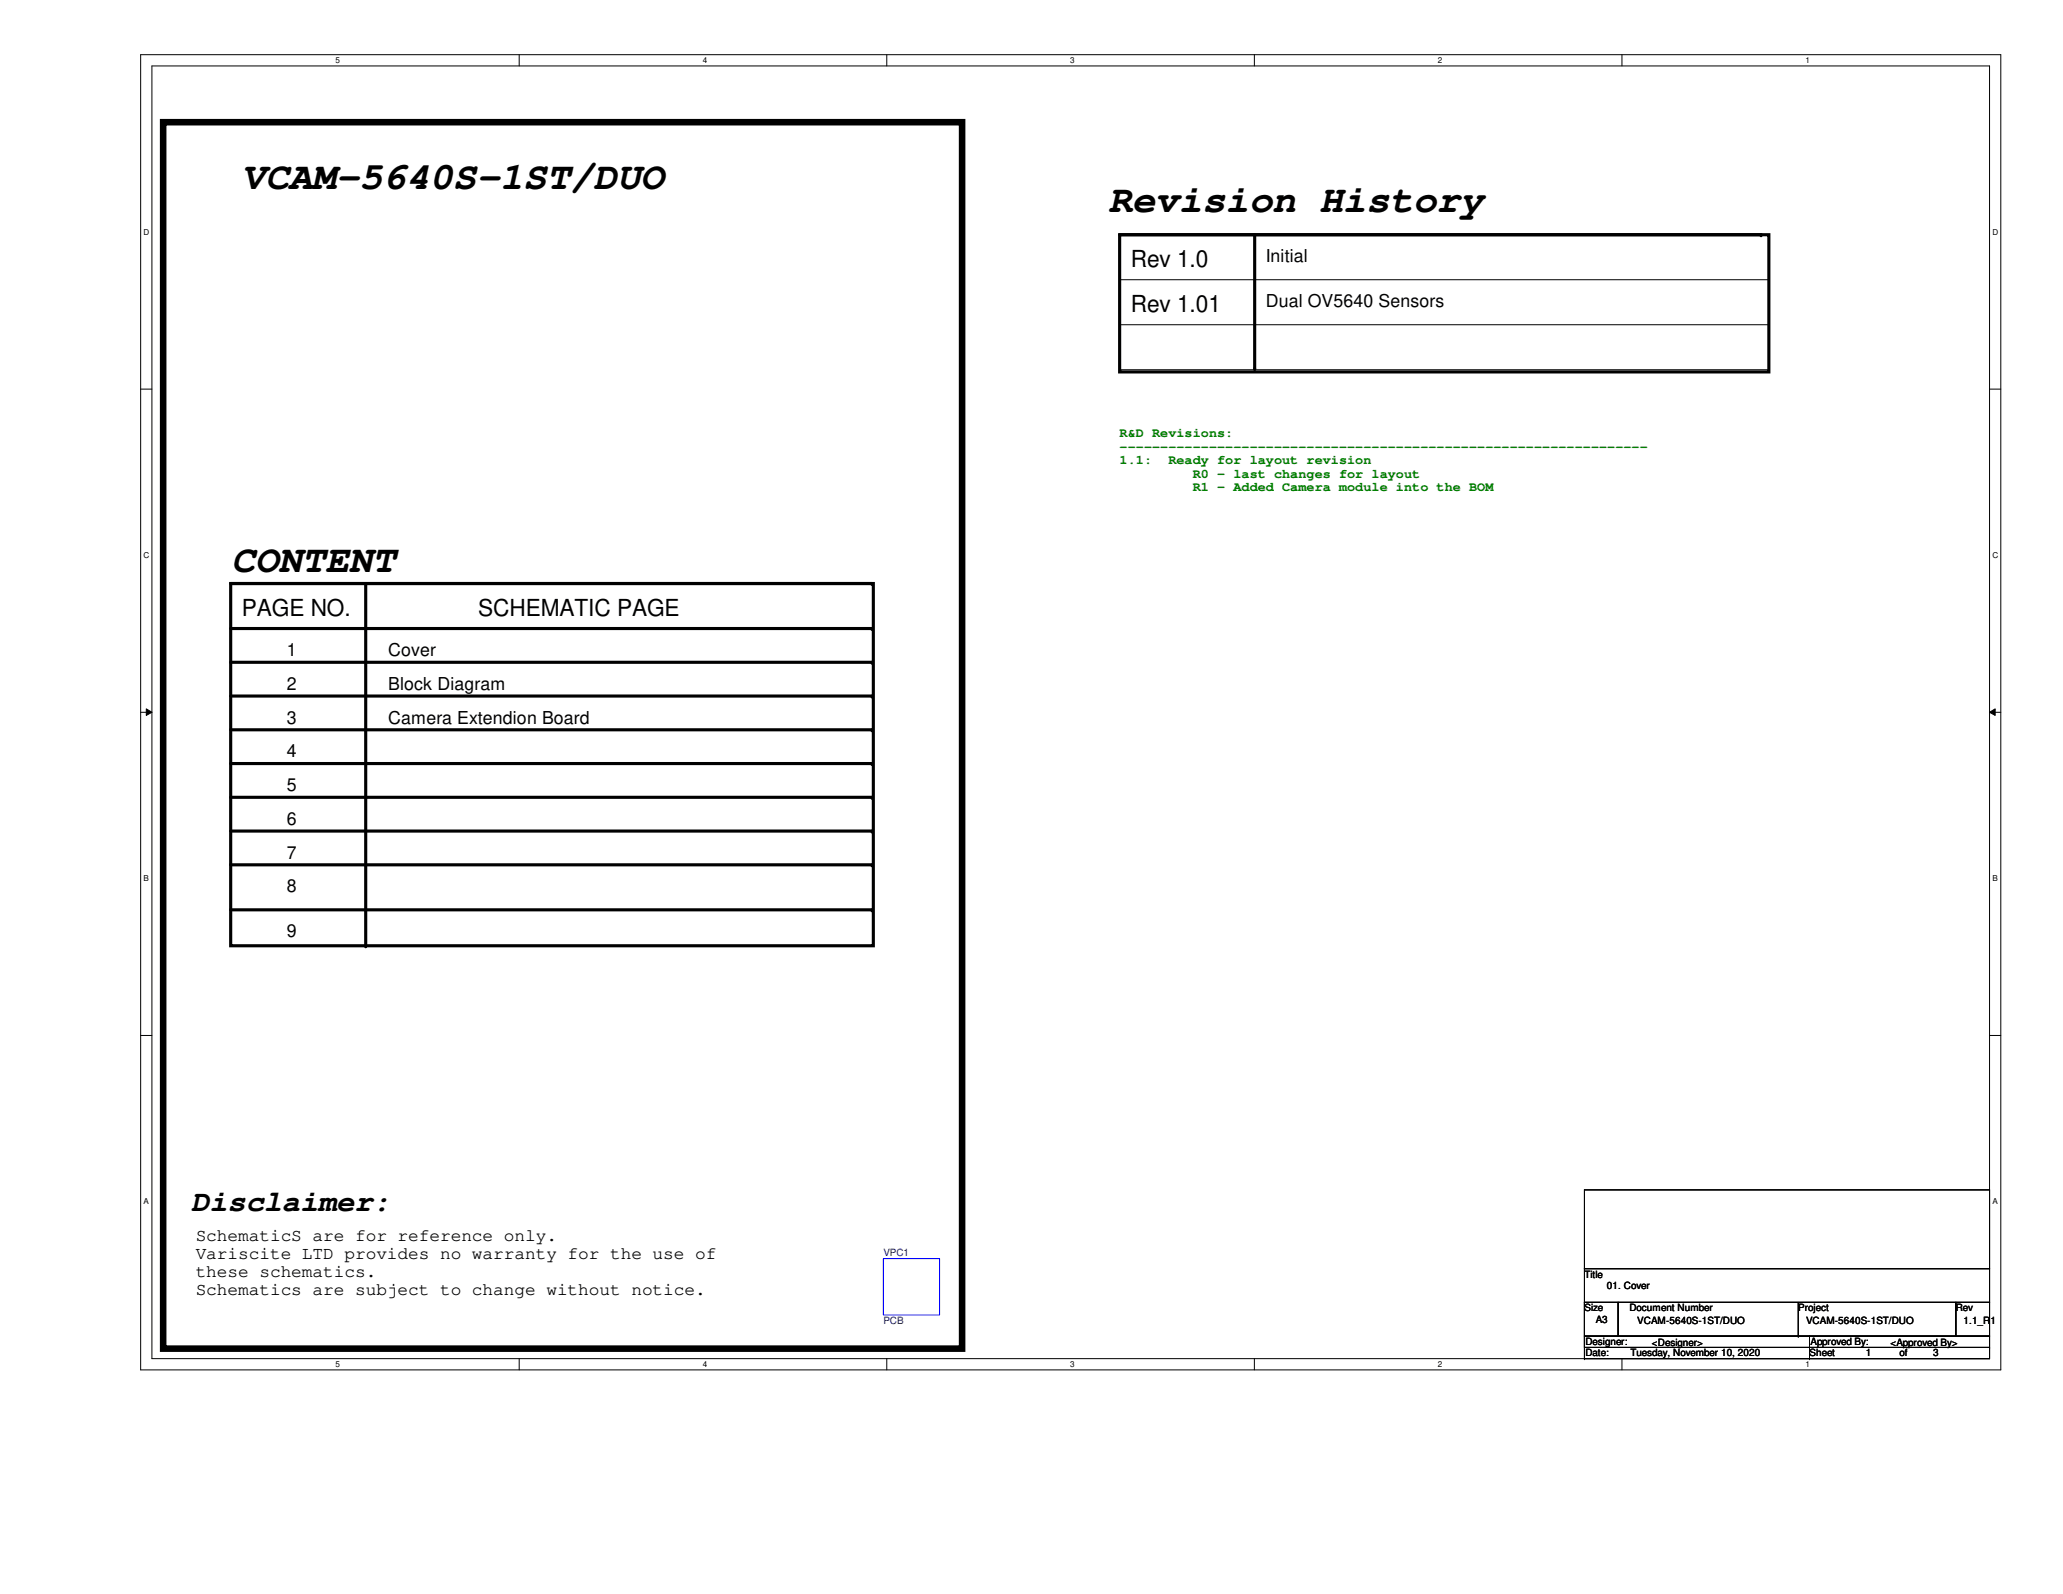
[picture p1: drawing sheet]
<svg xmlns="http://www.w3.org/2000/svg" width="279mm" height="216mm" viewBox="0 0 279 216" stroke-linecap="round" stroke-linejoin="round" font-family="sans-serif">
<defs><g id="words">
<g font-size="5.3">
<text x="32.8" y="25.7">VCAM-5640S-1ST/DUO</text>
<text x="150.1" y="28.7">Revision History</text>
<text x="31.4" y="77.5">CONTENT</text>
</g>
<text font-size="4.1" x="25.9" y="164.1">Disclaimer:</text>
<g font-size="3.2">
<text x="153.2" y="36.2">Rev 1.0</text>
<text x="153.2" y="42.2">Rev 1.01</text>
<text x="32.8" y="83.4">PAGE NO.</text>
<text x="64.8" y="83.4">SCHEMATIC PAGE</text>
</g>
<g font-size="2.4">
<text x="171.4" y="35.5">Initial</text>
<text x="171.4" y="41.6">Dual OV5640 Sensors</text>
<text x="38.9" y="88.9">1</text>
<text x="52.6" y="88.9">Cover</text>
<text x="38.9" y="93.4">2</text>
<text x="52.6" y="93.4">Block Diagram</text>
<text x="38.9" y="98">3</text>
<text x="52.6" y="98">Camera Extendion Board</text>
<text x="38.9" y="102.6">4</text>
<text x="38.9" y="107.1">5</text>
<text x="38.9" y="111.7">6</text>
<text x="38.9" y="116.3">7</text>
<text x="38.9" y="120.9">8</text>
<text x="38.9" y="127">9</text>
<text x="26.5" y="168.1">SchematicS are for reference only.</text>
<text x="26.5" y="170.6">Variscite LTD provides no warranty for the use of</text>
<text x="26.5" y="173">these schematics.</text>
<text x="26.5" y="175.4">Schematics are subject to change without notice.</text>
</g>
<g font-size="1.8" fill="#008000">
<text x="151.6" y="59.2">R&amp;D Revisions:</text>
<text x="151.6" y="61">-----------------------------------------------------------------</text>
<text x="151.6" y="62.9">1.1:</text>
<text x="158.2" y="62.9">Ready for layout revision</text>
<text x="161.5" y="64.7">R0 - last changes for layout</text>
<text x="161.5" y="66.5">R1 - Added Camera module into the BOM</text>
</g>
<g font-size="1.4" fill="#000080">
<text x="119.6" y="170.2">VPC1</text>
<text x="119.6" y="179.3">PCB</text>
</g>
<g font-size="1.4">
<text x="214.6" y="173.1">Title</text>
<text x="214.6" y="177.6">Size</text>
<text x="216.1" y="179.2">A3</text>
<text x="217.6" y="174.6">01. Cover</text>
<text x="220.7" y="177.6">Document Number</text>
<text x="221.7" y="179.3">VCAM-5640S-1ST/DUO</text>
<text x="243.5" y="177.6">Project</text>
<text x="244.6" y="179.3">VCAM-5640S-1ST/DUO</text>
<text x="264.9" y="177.6">Rev</text>
<text x="265.9" y="179.3">1.1_R1</text>
<text x="214.7" y="183.7">Date:</text>
<text x="214.7" y="182.2">Designer:</text>
<text x="220.8" y="183.7">Tuesday, November 10, 2020</text>
<text x="223.7" y="182.4">&lt;Designer&gt;</text>
<text x="245.1" y="183.7">Sheet</text>
<text x="245.2" y="182.2">Approved By:</text>
<text x="252.7" y="183.7">1</text>
<text x="256" y="182.4">&lt;Approved By&gt;</text>
<text x="257.3" y="183.7">of</text>
<text x="261.8" y="183.7">3</text>
</g>
<g font-size="1.1">
<text x="45.4" y="8.6">5</text>
<text x="95.2" y="8.6">4</text>
<text x="144.9" y="8.6">3</text>
<text x="194.7" y="8.6">2</text>
<text x="244.5" y="8.6">1</text>
<text x="19.4" y="31.8">D</text>
<text x="269.8" y="31.8">D</text>
<text x="19.4" y="75.6">C</text>
<text x="269.8" y="75.6">C</text>
<text x="19.4" y="119.3">B</text>
<text x="269.8" y="119.3">B</text>
<text x="19.4" y="163.1">A</text>
<text x="269.8" y="163.1">A</text>
<text x="45.4" y="185.2">5</text>
<text x="95.2" y="185.2">4</text>
<text x="144.9" y="185.2">3</text>
<text x="194.7" y="185.2">2</text>
<text x="244.5" y="185.2">1</text>
</g>
</g></defs>
<path d="M19.1 7.4h251.9v178.1h-251.9zM20.6 8.9h248.9v175.1h-248.9z" fill="none" stroke="#000" stroke-width=".14"/>
<g fill="#fff">
<path d="M45.4 7.6h.6v1.2h-.6z"/>
<path d="M45.4 184.2h.6v1.2h-.6z"/>
</g>
<path d="M70.3 7.4v1.5M70.3 184v1.5" fill="none" stroke="#000" stroke-width=".14"/>
<g fill="#fff">
<path d="M95.2 7.6h.6v1.2h-.6z"/>
<path d="M95.2 184.2h.6v1.2h-.6z"/>
</g>
<path d="M120.1 7.4v1.5M120.1 184v1.5" fill="none" stroke="#000" stroke-width=".14"/>
<g fill="#fff">
<path d="M144.9 7.6h.6v1.2h-.6z"/>
<path d="M144.9 184.2h.6v1.2h-.6z"/>
</g>
<path d="M169.9 7.4v1.5M169.9 184v1.5" fill="none" stroke="#000" stroke-width=".14"/>
<g fill="#fff">
<path d="M194.7 7.6h.6v1.2h-.6z"/>
<path d="M194.7 184.2h.6v1.2h-.6z"/>
</g>
<path d="M219.7 7.4v1.5M219.7 184v1.5" fill="none" stroke="#000" stroke-width=".14"/>
<g fill="#fff">
<path d="M244.5 7.6h.6v1.2h-.6z"/>
<path d="M244.5 184.2h.6v1.2h-.6z"/>
<path d="M19.4 30.8h.8v1.2h-.8z"/>
<path d="M269.8 30.8h.8v1.2h-.8z"/>
<path d="M19.4 74.6h.8v1.2h-.8z"/>
<path d="M269.8 74.6h.8v1.2h-.8z"/>
</g>
<path d="M19.1 52.7h1.5M269.5 52.7h1.5" fill="none" stroke="#000" stroke-width=".14"/>
<g fill="#fff">
<path d="M19.4 118.4h.8v1.1h-.8z"/>
<path d="M269.8 118.4h.8v1.1h-.8z"/>
</g>
<path d="M19.1 96.5h1.5M19.8 96l.8 .5-.8 .4zM269.5 96.5l.7-.5v.9zM269.5 96.5h1.5" fill="none" stroke="#000" stroke-width=".14"/>
<path d="M19.8 96l.8 .5-.8 .4zM269.5 96.5l.7-.5v.9z" fill="#000"/>
<g fill="#fff">
<path d="M19.4 162.1h.8v1.2h-.8z"/>
<path d="M269.8 162.1h.8v1.2h-.8z"/>
</g>
<g fill="none" stroke="#000" stroke-width=".14">
<path d="M151.6 37.9h88M239.6 37.9h.1M151.6 44h88M151.6 50.1h88M239.6 44h.1M239.6 50.1h.1M19.1 140.2h1.5M269.5 140.2h1.5M214.6 161.2h54.9v10.6h-54.9zM214.6 171.8h54.9v4.6h-54.9zM214.6 176.4h4.6v4.6h-4.6zM214.6 176.4v7.6"/>
<path d="M219.2 176.4h45.7v4.6h-45.7zM243.5 176.4v4.6M264.9 176.4h4.6v4.6h-4.6zM214.6 181h30.5v1.5h-30.5zM214.6 184h.1M214.6 184h30.5M243.5 181h.1M245.1 181h24.4v3h-24.4zM245.1 184h.1M245.1 182.5h24.4M269.5 182.5h.1"/>
</g>
<g fill="none" stroke="#000" stroke-width=".42">
<path d="M151.6 31.8h88v18.6h-88zM151.6 31.8h86.9M169.9 31.8v18.1M31.2 79h87.1v49.1h-87.1zM31.2 79h86.9M49.5 79v49.1M31.2 89.7h86.9M31.2 94.3h86.9M31.2 98.8h86.9M31.2 85.1h86.9M31.2 103.4h86.9M31.2 108h86.9"/>
<path d="M31.2 112.6h86.9M31.2 117.1h86.9M31.2 123.2h86.9"/>
</g>
<g fill="#000">
<circle cx="238.5" cy="31.8" r=".21"/>
<circle cx="169.9" cy="49.9" r=".21"/>
<circle cx="118.1" cy="79" r=".21"/>
<circle cx="118.1" cy="89.7" r=".21"/>
<circle cx="118.1" cy="85.1" r=".21"/>
<circle cx="118.1" cy="94.3" r=".21"/>
<circle cx="118.1" cy="98.8" r=".21"/>
<circle cx="118.1" cy="112.6" r=".21"/>
<circle cx="118.1" cy="103.4" r=".21"/>
<circle cx="118.1" cy="108" r=".21"/>
<circle cx="118.1" cy="117.1" r=".21"/>
<circle cx="49.5" cy="128.1" r=".21"/>
<circle cx="118.1" cy="123.2" r=".21"/>
</g>
<path d="M22.1 16.6h108.2v166.1h-108.2z" fill="none" stroke="#000" stroke-width=".89"/>
<path d="M119.6 170.5h7.7v7.6h-7.7z" fill="none" stroke="#00f" stroke-width=".14"/>
<use href="#words"/>
</svg>
